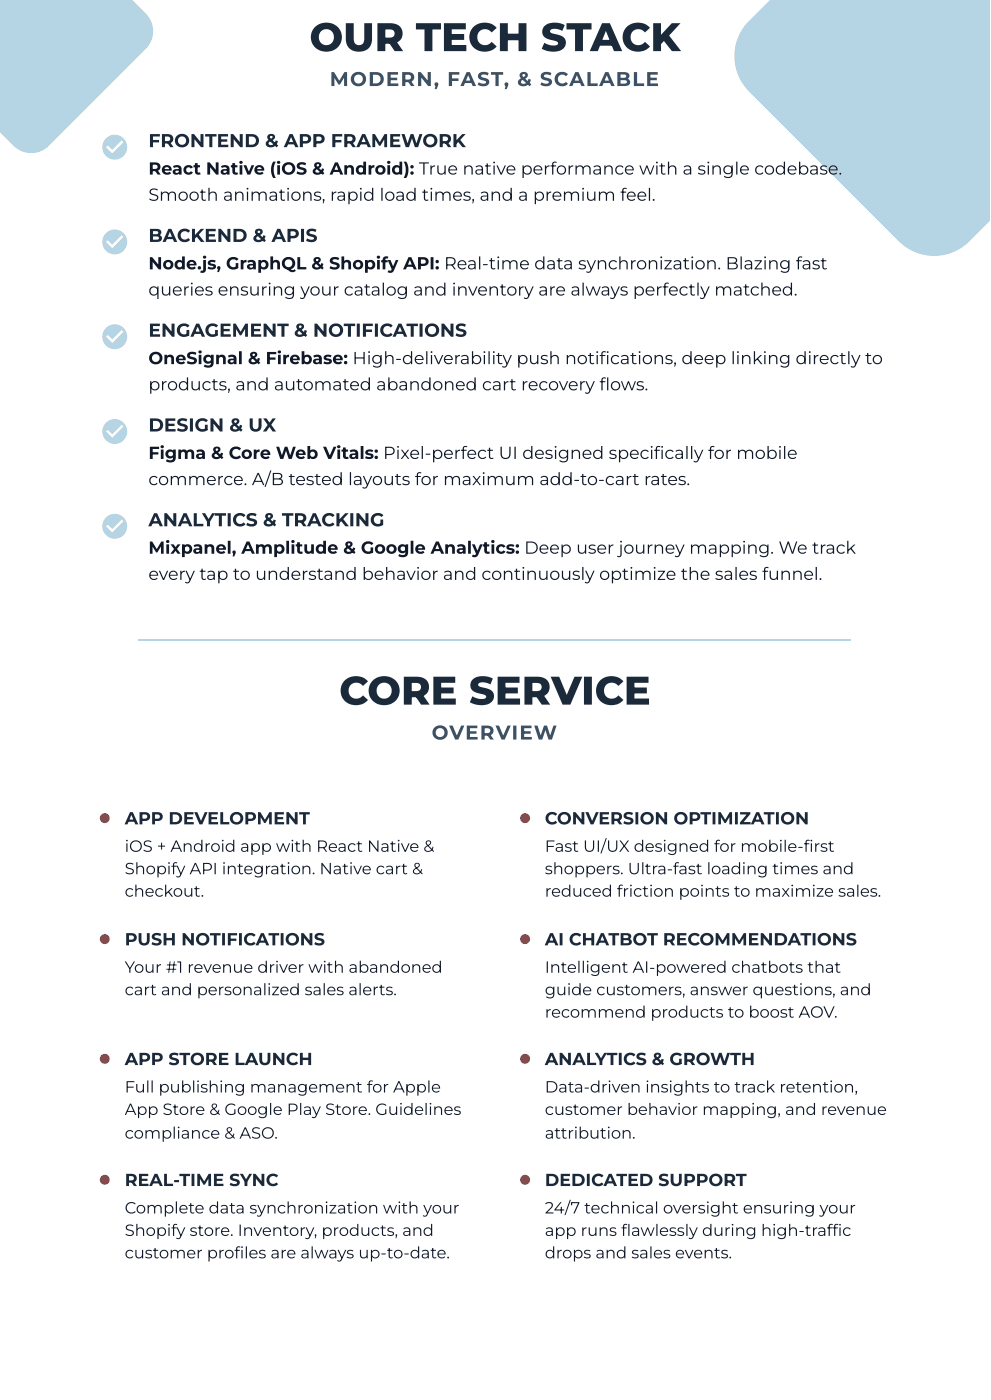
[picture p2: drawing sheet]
<svg xmlns="http://www.w3.org/2000/svg" width="210mm" height="297mm" viewBox="0 0 210 297" stroke-linecap="round" stroke-linejoin="round" font-family="sans-serif">
<defs><g id="words">
<g font-size="8.5" fill="#1a2a3a">
<text x="65.7" y="10.8">OUR TECH STACK</text>
<text x="72" y="149.5">CORE SERVICE</text>
</g>
<g font-size="4.2" fill="#3b5266">
<text x="69.9" y="18.3">MODERN, FAST, &amp; SCALABLE</text>
<text x="91.6" y="156.9">OVERVIEW</text>
</g>
<g font-size="4" fill="#1a2a3a">
<text x="31.5" y="31.2">FRONTEND &amp; APP FRAMEWORK</text>
<text x="31.5" y="51.3">BACKEND &amp; APIS</text>
<text x="31.5" y="71.4">ENGAGEMENT &amp; NOTIFICATIONS</text>
<text x="31.5" y="91.5">DESIGN &amp; UX</text>
<text x="31.5" y="111.7">ANALYTICS &amp; TRACKING</text>
</g>
<g font-size="3.7" fill="#111827">
<text x="31.5" y="37">React Native (iOS &amp; Android): True native performance with a single codebase.</text>
<text x="31.5" y="42.6">Smooth animations, rapid load times, and a premium feel.</text>
<text x="31.5" y="57.2">Node.js, GraphQL &amp; Shopify API: Real-time data synchronization. Blazing fast</text>
<text x="31.5" y="62.7">queries ensuring your catalog and inventory are always perfectly matched.</text>
<text x="31.5" y="77.3">OneSignal &amp; Firebase: High-deliverability push notifcations, deep linking directly to</text>
<text x="127.2" y="77.3">i</text>
<text x="31.5" y="82.8">products, and automated abandoned cart recovery fows.</text>
<text x="127.2" y="82.8">l</text>
<text x="31.5" y="97.4">Figma &amp; Core Web Vitals: Pixel-perfect UI designed specifcally for mobile</text>
<text x="138.7" y="97.4">i</text>
<text x="31.5" y="102.9">commerce. A/B tested layouts for maximum add-to-cart rates.</text>
<text x="31.5" y="117.5">Mixpanel, Amplitude &amp; Google Analytics: Deep user journey mapping. We track</text>
<text x="31.5" y="123">every tap to understand behavior and continuously optimize the sales funnel.</text>
</g>
<g font-size="3.7" fill="#1a2a3a">
<text x="26.5" y="174.9">APP DEVELOPMENT</text>
<text x="115.6" y="174.9">CONVERSION OPTIMIZATION</text>
<text x="26.5" y="200.6">PUSH NOTIFICATIONS</text>
<text x="115.6" y="200.6">AI CHATBOT RECOMMENDATIONS</text>
<text x="26.5" y="226">APP STORE LAUNCH</text>
<text x="115.6" y="226">ANALYTICS &amp; GROWTH</text>
<text x="26.5" y="251.6">REAL-TIME SYNC</text>
<text x="115.6" y="251.6">DEDICATED SUPPORT</text>
</g>
<g font-size="3.4" fill="#111827">
<text x="26.5" y="180.7">iOS + Android app with React Native &amp;</text>
<text x="26.5" y="185.5">Shopify API integration. Native cart &amp;</text>
<text x="115.6" y="180.7">Fast UI/UX designed for mobile-frst</text>
<text x="115.6" y="185.5">shoppers. Ultra-fast loading times and</text>
<text x="170.5" y="180.7">i</text>
<text x="26.5" y="190.2">checkout.</text>
<text x="115.6" y="190.2">reduced friction points to maximize sales.</text>
<text x="26.5" y="206.4">Your #1 revenue driver with abandoned</text>
<text x="115.6" y="206.4">Intelligent AI-powered chatbots that</text>
<text x="26.5" y="211.1">cart and personalized sales alerts.</text>
<text x="115.6" y="211.1">guide customers, answer questions, and</text>
<text x="115.6" y="215.9">recommend products to boost AOV.</text>
<text x="26.5" y="231.8">Full publishing management for Apple</text>
<text x="115.6" y="231.8">Data-driven insights to track retention,</text>
<text x="26.5" y="236.5">App Store &amp; Google Play Store. Guidelines</text>
<text x="115.6" y="236.5">customer behavior mapping, and revenue</text>
<text x="26.5" y="241.6">compliance &amp; ASO.</text>
<text x="115.6" y="241.6">attribution.</text>
<text x="26.5" y="257.4">Complete data synchronization with your</text>
<text x="115.6" y="257.4">24/7 technical oversight ensuring your</text>
<text x="26.5" y="262.2">Shopify store. Inventory, products, and</text>
<text x="115.6" y="262.2">app runs fawlessly during high-traffc</text>
<text x="131.8" y="262.2">l</text>
<text x="176.6" y="262.2">i</text>
<text x="26.5" y="267">customer profles are always up-to-date.</text>
<text x="49.7" y="267">i</text>
<text x="115.6" y="267">drops and sales events.</text>
</g>
</g></defs>
<g fill="#b5d5e5">
<path d="M158.9 4.4l31.8-4.5h15l4.4 4.5v15l-4.4 31.8a10.6 10.6 0 0 1-15 0l-31.8-31.8a10.6 10.6 0 0 1 0-15z"/>
<path d="M2.9 -.1h7.5l20.5 3a5.3 5.3 0 0 1 0 7.5l-20.5 20.5a5.3 5.3 0 0 1-7.5 0l-3-20.5v-7.5z"/>
<path d="M21.7 31.2a2.65 2.65 0 0 0 5.3 0 2.65 2.65 0 0 0-5.3 0zM22.9 30.8l.9 1 2-2 .4 .4-2.4 2.3-1.3-1.3z"/>
<path d="M21.7 51.3a2.65 2.65 0 0 0 5.3 0 2.65 2.65 0 0 0-5.3 0zM22.5 51.3l.4-.3 .9 .9 2-2 .4 .4-2.4 2.4z"/>
<path d="M21.7 71.4a2.65 2.65 0 0 0 5.3 0 2.65 2.65 0 0 0-5.3 0zM22.5 71.4l.4-.3 .9 .9 2-2 .4 .4-2.4 2.4z"/>
<path d="M21.7 91.5a2.65 2.65 0 0 0 5.3 0 2.65 2.65 0 0 0-5.3 0zM22.5 91.5l.4-.3 .9 .9 2-2 .4 .4-2.4 2.4z"/>
<path d="M21.7 111.7a2.65 2.65 0 0 0 5.3 0 2.65 2.65 0 0 0-5.3 0zM22.5 111.7l.4-.4 .9 .9 2-2 .4 .4-2.4 2.4z"/>
</g>
<path d="M29.4 135.9h151" fill="none" stroke="#b5d5e5" stroke-width=".26"/>
<g fill="#e74c3c">
<circle cx="22.2" cy="173.6" r="1.06"/>
<circle cx="111.4" cy="173.6" r="1.06"/>
<circle cx="22.2" cy="199.2" r="1.06"/>
<circle cx="111.4" cy="199.2" r="1.06"/>
<circle cx="22.2" cy="224.6" r="1.06"/>
<circle cx="111.4" cy="224.6" r="1.06"/>
<circle cx="22.2" cy="250.3" r="1.06"/>
<circle cx="111.4" cy="250.3" r="1.06"/>
</g>
<use href="#words"/>
</svg>
